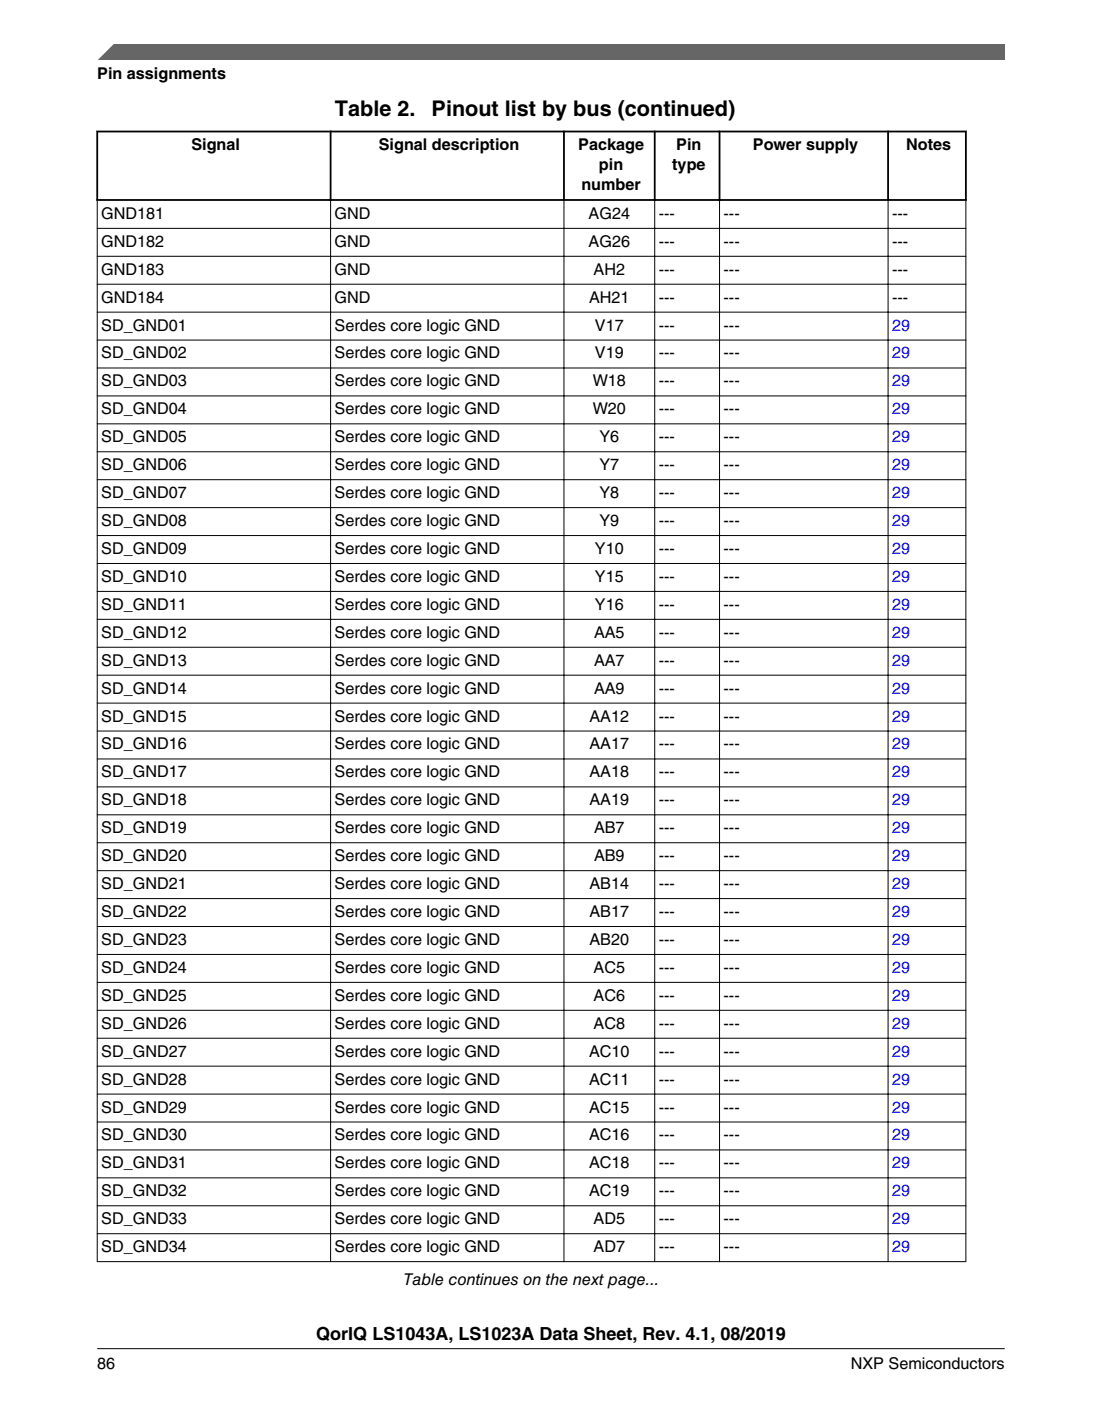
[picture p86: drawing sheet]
<svg xmlns="http://www.w3.org/2000/svg" width="216mm" height="274mm" viewBox="0 0 216 274" stroke-linecap="round" stroke-linejoin="round" font-family="sans-serif">
<defs><g id="words">
<g font-size="4.2">
<text x="65.6" y="22.7">Table 2.</text>
<text x="84.6" y="22.7">Pinout list by bus (continued)</text>
</g>
<text font-size="3.5" x="62" y="262.3">QorIQ LS1043A, LS1023A Data Sheet, Rev. 4.1, 08/2019</text>
<g font-size="3.2">
<text x="19" y="15.5">Pin assignments</text>
<text x="37.5" y="29.4">Signal</text>
<text x="74.2" y="29.4">Signal description</text>
<text x="113.3" y="29.4">Package</text>
<text x="132.5" y="29.4">Pin</text>
<text x="147.5" y="29.4">Power supply</text>
<text x="177.6" y="29.4">Notes</text>
<text x="117.4" y="33.3">pin</text>
<text x="131.7" y="33.3">type</text>
<text x="113.9" y="37.2">number</text>
<text x="19.8" y="42.9">GND181</text>
<text x="65.6" y="42.9">GND</text>
<text x="115.3" y="42.9">AG24</text>
<text x="129.1" y="42.9">---</text>
<text x="141.8" y="42.9">---</text>
<text x="174.8" y="42.9">---</text>
<text x="19.8" y="48.3">GND182</text>
<text x="19.8" y="53.8">GND183</text>
<text x="65.6" y="48.3">GND</text>
<text x="65.6" y="53.8">GND</text>
<text x="115.3" y="48.3">AG26</text>
<text x="116.3" y="53.8">AH2</text>
<text x="129.1" y="48.3">---</text>
<text x="129.1" y="53.8">---</text>
<text x="141.8" y="48.3">---</text>
<text x="141.8" y="53.8">---</text>
<text x="174.8" y="48.3">---</text>
<text x="174.8" y="53.8">---</text>
<text x="19.8" y="59.3">GND184</text>
<text x="65.6" y="59.3">GND</text>
<text x="115.4" y="59.3">AH21</text>
<text x="129.1" y="59.3">---</text>
<text x="141.8" y="59.3">---</text>
<text x="174.8" y="59.3">---</text>
<text x="19.8" y="64.7">SD_GND01</text>
<text x="65.6" y="64.7">Serdes core logic GND</text>
<text x="116.6" y="64.7">V17</text>
<text x="129.1" y="64.7">---</text>
<text x="141.8" y="64.7">---</text>
<text x="19.8" y="70.2">SD_GND02</text>
<text x="65.6" y="70.2">Serdes core logic GND</text>
<text x="116.6" y="70.2">V19</text>
<text x="129.1" y="70.2">---</text>
<text x="141.8" y="70.2">---</text>
<text x="19.8" y="75.7">SD_GND03</text>
<text x="65.6" y="75.7">Serdes core logic GND</text>
<text x="116.1" y="75.7">W18</text>
<text x="129.1" y="75.7">---</text>
<text x="141.8" y="75.7">---</text>
<text x="19.8" y="81.1">SD_GND04</text>
<text x="65.6" y="81.1">Serdes core logic GND</text>
<text x="116.1" y="81.1">W20</text>
<text x="129.1" y="81.1">---</text>
<text x="141.8" y="81.1">---</text>
<text x="19.8" y="86.6">SD_GND05</text>
<text x="65.6" y="86.6">Serdes core logic GND</text>
<text x="117.4" y="86.6">Y6</text>
<text x="129.1" y="86.6">---</text>
<text x="141.8" y="86.6">---</text>
<text x="19.8" y="92.1">SD_GND06</text>
<text x="65.6" y="92.1">Serdes core logic GND</text>
<text x="117.4" y="92.1">Y7</text>
<text x="129.1" y="92.1">---</text>
<text x="141.8" y="92.1">---</text>
<text x="19.8" y="97.5">SD_GND07</text>
<text x="65.6" y="97.5">Serdes core logic GND</text>
<text x="117.4" y="97.5">Y8</text>
<text x="129.1" y="97.5">---</text>
<text x="141.8" y="97.5">---</text>
<text x="19.8" y="103">SD_GND08</text>
<text x="65.6" y="103">Serdes core logic GND</text>
<text x="117.4" y="103">Y9</text>
<text x="129.1" y="103">---</text>
<text x="141.8" y="103">---</text>
<text x="19.8" y="108.5">SD_GND09</text>
<text x="19.8" y="113.9">SD_GND10</text>
<text x="65.6" y="108.5">Serdes core logic GND</text>
<text x="65.6" y="113.9">Serdes core logic GND</text>
<text x="116.6" y="108.5">Y10</text>
<text x="116.6" y="113.9">Y15</text>
<text x="129.1" y="108.5">---</text>
<text x="129.1" y="113.9">---</text>
<text x="141.8" y="108.5">---</text>
<text x="141.8" y="113.9">---</text>
<text x="19.8" y="119.4">SD_GND11</text>
<text x="65.6" y="119.4">Serdes core logic GND</text>
<text x="116.6" y="119.4">Y16</text>
<text x="129.1" y="119.4">---</text>
<text x="141.8" y="119.4">---</text>
<text x="19.8" y="124.9">SD_GND12</text>
<text x="65.6" y="124.9">Serdes core logic GND</text>
<text x="116.4" y="124.9">AA5</text>
<text x="129.1" y="124.9">---</text>
<text x="141.8" y="124.9">---</text>
<text x="19.8" y="130.3">SD_GND13</text>
<text x="65.6" y="130.3">Serdes core logic GND</text>
<text x="116.4" y="130.3">AA7</text>
<text x="129.1" y="130.3">---</text>
<text x="141.8" y="130.3">---</text>
<text x="19.8" y="135.8">SD_GND14</text>
<text x="65.6" y="135.8">Serdes core logic GND</text>
<text x="116.4" y="135.8">AA9</text>
<text x="129.1" y="135.8">---</text>
<text x="141.8" y="135.8">---</text>
<text x="19.8" y="141.3">SD_GND15</text>
<text x="65.6" y="141.3">Serdes core logic GND</text>
<text x="115.5" y="141.3">AA12</text>
<text x="129.1" y="141.3">---</text>
<text x="141.8" y="141.3">---</text>
<text x="19.8" y="146.7">SD_GND16</text>
<text x="65.6" y="146.7">Serdes core logic GND</text>
<text x="115.5" y="146.7">AA17</text>
<text x="129.1" y="146.7">---</text>
<text x="141.8" y="146.7">---</text>
<text x="19.8" y="152.2">SD_GND17</text>
<text x="65.6" y="152.2">Serdes core logic GND</text>
<text x="115.5" y="152.2">AA18</text>
<text x="129.1" y="152.2">---</text>
<text x="141.8" y="152.2">---</text>
<text x="19.8" y="157.7">SD_GND18</text>
<text x="65.6" y="157.7">Serdes core logic GND</text>
<text x="115.5" y="157.7">AA19</text>
<text x="129.1" y="157.7">---</text>
<text x="141.8" y="157.7">---</text>
<text x="19.8" y="163.2">SD_GND19</text>
<text x="65.6" y="163.2">Serdes core logic GND</text>
<text x="116.4" y="163.2">AB7</text>
<text x="129.1" y="163.2">---</text>
<text x="141.8" y="163.2">---</text>
<text x="19.8" y="168.6">SD_GND20</text>
<text x="65.6" y="168.6">Serdes core logic GND</text>
<text x="116.4" y="168.6">AB9</text>
<text x="129.1" y="168.6">---</text>
<text x="141.8" y="168.6">---</text>
<text x="19.8" y="174.1">SD_GND21</text>
<text x="19.8" y="179.6">SD_GND22</text>
<text x="65.6" y="174.1">Serdes core logic GND</text>
<text x="65.6" y="179.6">Serdes core logic GND</text>
<text x="115.5" y="174.1">AB14</text>
<text x="115.5" y="179.6">AB17</text>
<text x="129.1" y="174.1">---</text>
<text x="129.1" y="179.6">---</text>
<text x="141.8" y="174.1">---</text>
<text x="141.8" y="179.6">---</text>
<text x="19.8" y="185">SD_GND23</text>
<text x="65.6" y="185">Serdes core logic GND</text>
<text x="115.5" y="185">AB20</text>
<text x="129.1" y="185">---</text>
<text x="141.8" y="185">---</text>
<text x="19.8" y="190.5">SD_GND24</text>
<text x="65.6" y="190.5">Serdes core logic GND</text>
<text x="116.3" y="190.5">AC5</text>
<text x="129.1" y="190.5">---</text>
<text x="141.8" y="190.5">---</text>
<text x="19.8" y="196">SD_GND25</text>
<text x="65.6" y="196">Serdes core logic GND</text>
<text x="116.3" y="196">AC6</text>
<text x="129.1" y="196">---</text>
<text x="141.8" y="196">---</text>
<text x="19.8" y="201.4">SD_GND26</text>
<text x="65.6" y="201.4">Serdes core logic GND</text>
<text x="116.3" y="201.4">AC8</text>
<text x="129.1" y="201.4">---</text>
<text x="141.8" y="201.4">---</text>
<text x="19.8" y="206.9">SD_GND27</text>
<text x="65.6" y="206.9">Serdes core logic GND</text>
<text x="115.4" y="206.9">AC10</text>
<text x="129.1" y="206.9">---</text>
<text x="141.8" y="206.9">---</text>
<text x="19.8" y="212.4">SD_GND28</text>
<text x="65.6" y="212.4">Serdes core logic GND</text>
<text x="115.4" y="212.4">AC11</text>
<text x="129.1" y="212.4">---</text>
<text x="141.8" y="212.4">---</text>
<text x="19.8" y="217.8">SD_GND29</text>
<text x="65.6" y="217.8">Serdes core logic GND</text>
<text x="115.4" y="217.8">AC15</text>
<text x="129.1" y="217.8">---</text>
<text x="141.8" y="217.8">---</text>
<text x="19.8" y="223.3">SD_GND30</text>
<text x="65.6" y="223.3">Serdes core logic GND</text>
<text x="115.4" y="223.3">AC16</text>
<text x="129.1" y="223.3">---</text>
<text x="141.8" y="223.3">---</text>
<text x="19.8" y="228.8">SD_GND31</text>
<text x="65.6" y="228.8">Serdes core logic GND</text>
<text x="115.4" y="228.8">AC18</text>
<text x="129.1" y="228.8">---</text>
<text x="141.8" y="228.8">---</text>
<text x="19.8" y="234.2">SD_GND32</text>
<text x="19.8" y="239.7">SD_GND33</text>
<text x="65.6" y="234.2">Serdes core logic GND</text>
<text x="65.6" y="239.7">Serdes core logic GND</text>
<text x="115.4" y="234.2">AC19</text>
<text x="116.3" y="239.7">AD5</text>
<text x="129.1" y="234.2">---</text>
<text x="129.1" y="239.7">---</text>
<text x="141.8" y="234.2">---</text>
<text x="141.8" y="239.7">---</text>
<text x="19.8" y="245.2">SD_GND34</text>
<text x="65.6" y="245.2">Serdes core logic GND</text>
<text x="116.3" y="245.2">AD7</text>
<text x="129.1" y="245.2">---</text>
<text x="141.8" y="245.2">---</text>
<text x="79.1" y="251.7">Table continues on the next page...</text>
<text x="19" y="268">86</text>
<text x="166.7" y="268">NXP Semiconductors</text>
</g>
<g font-size="3.2" fill="#00f">
<text x="174.8" y="64.7">29</text>
<text x="174.8" y="70.2">29</text>
<text x="174.8" y="75.7">29</text>
<text x="174.8" y="81.1">29</text>
<text x="174.8" y="86.6">29</text>
<text x="174.8" y="92.1">29</text>
<text x="174.8" y="97.5">29</text>
<text x="174.8" y="103">29</text>
<text x="174.8" y="108.5">29</text>
<text x="174.8" y="113.9">29</text>
<text x="174.8" y="119.4">29</text>
<text x="174.8" y="124.9">29</text>
<text x="174.8" y="130.3">29</text>
<text x="174.8" y="135.8">29</text>
<text x="174.8" y="141.3">29</text>
<text x="174.8" y="146.7">29</text>
<text x="174.8" y="152.2">29</text>
<text x="174.8" y="157.7">29</text>
<text x="174.8" y="163.2">29</text>
<text x="174.8" y="168.6">29</text>
<text x="174.8" y="174.1">29</text>
<text x="174.8" y="179.6">29</text>
<text x="174.8" y="185">29</text>
<text x="174.8" y="190.5">29</text>
<text x="174.8" y="196">29</text>
<text x="174.8" y="201.4">29</text>
<text x="174.8" y="206.9">29</text>
<text x="174.8" y="212.4">29</text>
<text x="174.8" y="217.8">29</text>
<text x="174.8" y="223.3">29</text>
<text x="174.8" y="228.8">29</text>
<text x="174.8" y="234.2">29</text>
<text x="174.8" y="239.7">29</text>
<text x="174.8" y="245.2">29</text>
</g>
</g></defs>
<path d="M18.9 25.8h170.5M18.9 39.2h170.5M19 25.6v13.7M64.8 25.6v13.7M110.5 25.6v13.7M128.3 25.6v13.7M141 25.6v13.7M174 25.6v13.7M189.2 25.6v13.7" fill="none" stroke="#000" stroke-width=".35"/>
<g fill="none" stroke="#000" stroke-width=".2">
<path d="M19 39.3v207.8M64.8 38.9v208.2M110.5 38.9v208.2M128.3 38.9v208.2M141 38.9v208.2M174 38.9v208.2M189.2 39.3v207.8M19 44.7h170.3M19 50.2h170.3M19 55.7h170.3M19 61.1h170.3M19 66.6h170.3"/>
<path d="M19 72.1h170.3M19 77.5h170.3M19 83h170.3M19 88.5h170.3M19 93.9h170.3M19 99.4h170.3M19 104.9h170.3M19 110.3h170.3M19 115.8h170.3M19 121.3h170.3M19 126.7h170.3M19 132.2h170.3"/>
<path d="M19 137.7h170.3M19 143.1h170.3M19 148.6h170.3M19 154.1h170.3M19 159.5h170.3M19 165h170.3M19 170.5h170.3M19 175.9h170.3M19 181.4h170.3M19 186.9h170.3M19 192.4h170.3M19 197.8h170.3"/>
<path d="M19 203.3h170.3M19 208.8h170.3M19 214.2h170.3M19 219.7h170.3M19 225.2h170.3M19 230.6h170.3M19 236.1h170.3M19 241.6h170.3M19 247h170.3"/>
</g>
<path d="M19 11.7l5.7-3.1 172.2 .1v3z" fill="#666"/>
<path d="M22.5 8.6l-3.1 3.1" fill="none" stroke="#666" stroke-width=".28"/>
<path d="M19 264.1h177.8" fill="none" stroke="#000" stroke-width=".2"/>
<use href="#words"/>
</svg>
